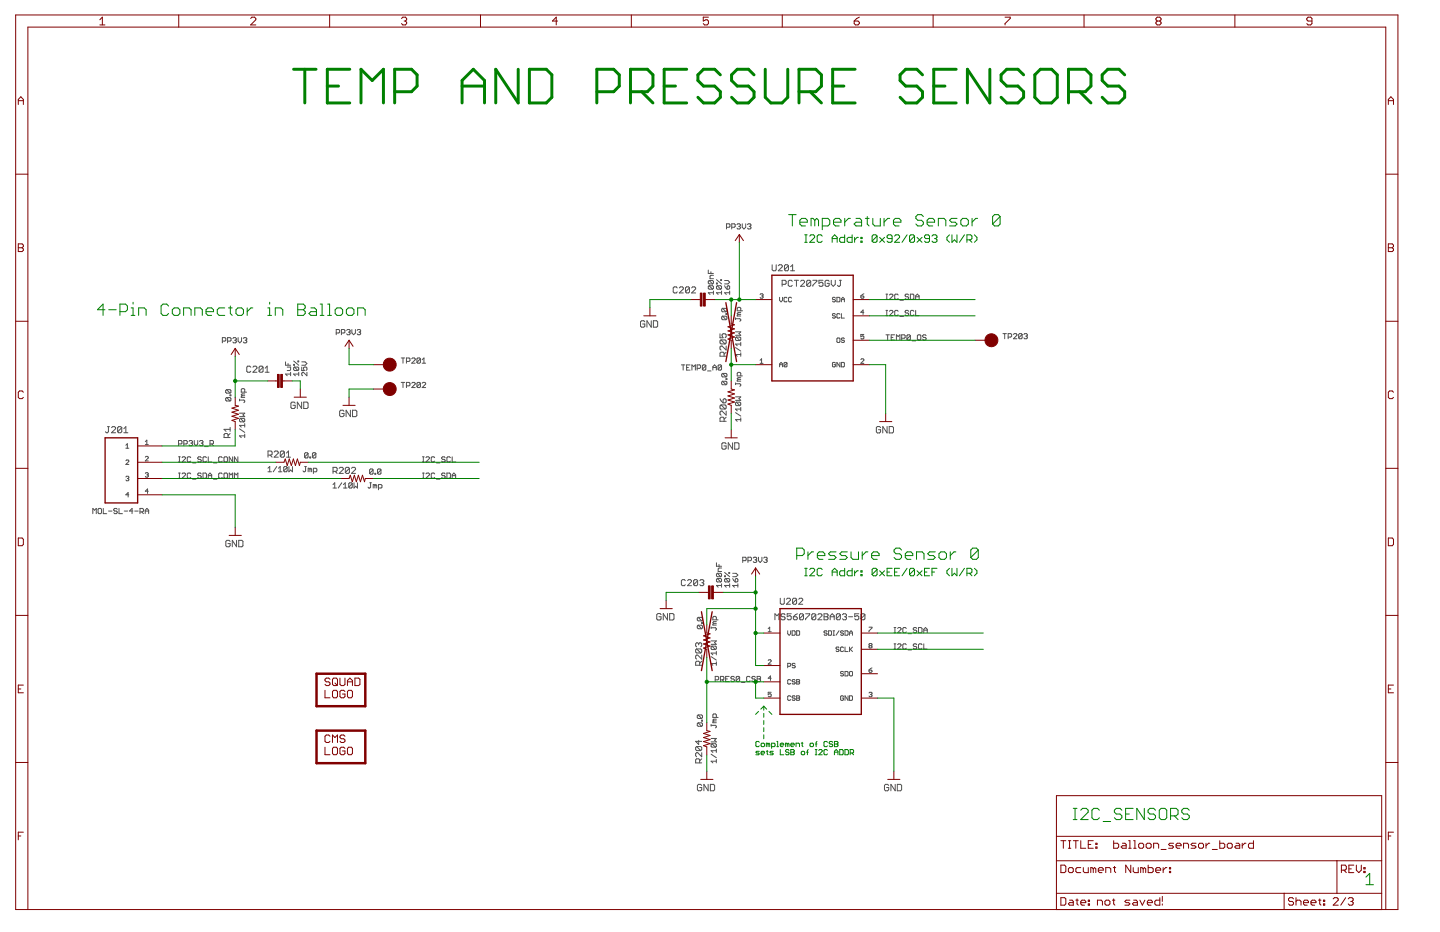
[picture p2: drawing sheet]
<svg xmlns="http://www.w3.org/2000/svg" width="432mm" height="279mm" viewBox="0 0 432 279" stroke-linecap="round" stroke-linejoin="round" font-family="sans-serif">
<g fill="none" stroke="#505050" stroke-width=".3">
<path d="M217.8 68.1h.8l.3-.2v-.5l-.3-.3h-.8v1.5M219.4 68.1h.8l.3-.2v-.5l-.3-.3h-.8v1.5M221 67.4l.3-.3h.5l.2 .3-.2 .5M221.5 67.9h.3M221.8 67.9l.2 .2-.2 .5h-.5l-.3-.2M222.6 67.1v1l.5 .5 .5-.5v-1M224.1 67.4l.3-.3h.5l.3 .3-.3 .5M224.6 67.9h.3M224.9 67.9l.3 .2-.3 .5h-.5l-.3-.2M231.5 79.4v1.5l.4 .3h.6l.2-.3v-1.5M233.4 79.7l.3-.3h.6l.3 .3v.3l-1.2 1.2h1.2M236.4 79.7v1.2l-.3 .3h-.6l-.3-.3"/>
<path d="M236.4 79.7l-.3-.3h-.6l-.3 .3v1.2M236.4 79.7l-1.2 1.2M237.1 80l.6-.6v1.8M100.8 99.8h.8l.3-.2v-.6l-.3-.2h-.8v1.6M102.4 99.8h.8l.2-.2v-.6l-.2-.2h-.8v1.6M103.9 99l.3-.2h.5l.3 .2-.3 .6M104.5 99.6h.2M104.7 99.6l.3 .2-.3 .6h-.5l-.3-.3M105.5 98.8v1l.5 .6 .6-.6v-1M107.1 99l.3-.2h.5l.2 .2-.2 .6M107.6 99.6h.3M107.9 99.6l.2 .2-.2 .6h-.5l-.3-.3"/>
<path d="M193.4 96.5l-.4-.3h-.6l-.3 .3v1.3l.3 .3h.6l.4-.3v-.7h-.7M195.3 96.2v1.9l-1.3-1.9v1.9M195.9 96.2h1l.3 .3v1.3l-.3 .3h-1zM203.1 86.3l-.3-.3h-.6l-.3 .3v1.2l.3 .3h.6l.3-.3M203.7 86.3l.3-.3h.6l.3 .3v.3l-1.2 1.2h1.2M206.8 86.3v1.2l-.3 .3h-.6l-.4-.3M206.8 86.3l-.3-.3h-.6l-.4 .3v1.2M206.8 86.3l-1.3 1.2M207.4 86.3l.3-.3h.6l.3 .3v.3l-1.2 1.2h1.2M212.4 81v1h1.5M212.7 84.1l-.3 .2v.6l.3 .2h1M212.7 85.7l-.3 .2v.5l.3 .3h1"/>
<path d="M212.7 84.1h1l.2 .2v.6l-.2 .2M212.7 85.7h1l.2 .2v.5l-.2 .3M212.7 85.7l1 1M212.7 84.1l1 1M213.2 81.5v.5M213.9 87.8h-1.5l.5 .5M213.9 87.2v1.1M213.9 82.5h-.7l-.3 .3v.7h1M214.8 84.9h.3v.2h-.3zM214.8 83.8l1.6 1.3M215.1 85.7h1l.3 .2v.5l-.3 .3M215.1 85.7l-.3 .2v.5l.3 .3h1"/>
<path d="M215.1 85.7l1 1M216.1 83.8h.3v.3h-.3zM216.4 87.2v1.1M216.4 87.8h-1.6l.5 .5M216.7 92.4l-.3 .3v.5l.3 .3h1M216.7 94.8l-.3 .3v.5l.3 .2h1M216.7 92.4h1l.3 .3v.5l-.3 .3M216.7 94.8h1l.3 .3v.5l-.3 .2M216.7 94.8l1 1M216.7 92.4l1 1.1M217.3 84.1h1l.5 .5-.5 .5h-1M217.3 85.7l.7 1"/>
<path d="M217.7 94h.3v.3h-.3zM218 85.9l.3-.2 .5 .2v.5l-.3 .3h-.5zM218.8 87.8h-1.5l.5 .5M218.8 87.2v1.1M220.6 95.5h1.2l.3 .3-.3 .5M220.6 95.3v.5M220.6 99.5h1.5l-.5 .5 .5 .5h-1.5M221.3 94.2l-.2 .5h1M221.3 94.2h.8M222.1 93.2v-.8l-.3-.3h-.5l-.2 .3v.8h1.5M222.1 93.7h-.8l-.2 .3 .2 .2M227.9 88.3l.7-.2 .2 .2-.2 .4"/>
<path d="M228.4 88.7h.2M228.6 88.7l.2 .3-.2 .4-.7-.2M233.8 89.1v.9l.4 .5 .5-.5v-.9M234.5 85.2h.9l.3-.3v-.6l-.3-.3h-.9v1.8M236 89.4l-.2-.3-.7 .3v.9l.2 .2 .7-.2M237.1 81.2h1.2M237.3 89.4l-.2-.3h-.4l-.2 .3v.9l.2 .2h.4l.2-.2M237.6 84.3l-.3-.3h-.6l-.3 .3v1.2l.3 .3h.6l.3-.3M238.2 84h1.2M238.8 84v1.8M240.1 84.3l.3-.3h.6l.3 .3v.3l-1.2 1.2h1.2M243.1 84.3v1.2l-.3 .3h-.6l-.3-.3"/>
<path d="M243.1 84.3l-.3-.3h-.6l-.3 .3v1.2M243.1 84.3l-1.2 1.2M243.7 84h1.2v.3l-1.2 1.2v.3M246.8 84h-1.2v.9l.9-.3 .3 .3v.6l-.3 .3h-.6l-.3-.3M248.6 84.3l-.3-.3h-.6l-.3 .3v1.2l.3 .3h.6l.3-.3v-.6h-.6M249.3 84v1.2l.6 .6 .6-.6v-1.2M250.5 94.2l-.2-.2-.7 .2 .2 .5 .7 .2-.2 .5-.7-.3M250.5 89.4l-.7-.3-.2 .5 .7 .2 .2 .5-.2 .2-.7-.2M251 89.1h.6l.3 .3v.9l-.3 .2h-.6zM251.7 84h.6M251.9 94.2l-.3-.2-.6 .2v.9l.2 .3 .7-.3M252 84v1.5l-.3 .3-.6-.3"/>
<path d="M252.3 94v1.4h.9M252.3 90.5v-.9l.5-.5 .4 .5v.9M252.3 89.8h.9M258.1 88.7h.7l.2 .5-.6 .2-.3-.2zM259 93.6h-.9l.7-.7v1.4M259 88.1l-.9 .6M265.7 94.6h.5M265.7 93h.5M265.7 89.7h.5M265.7 88.2h.5M265.9 88.2v1.5M265.9 93v1.6"/>
<path d="M266.7 93.3l.3-.3h.5l.3 .3v.3l-1.1 1h1.1M266.7 88.4l.3-.2h.5l.3 .2v.3l-1.1 1h1.1M269.3 93.3l-.3-.3h-.5l-.2 .3v1.1l.2 .2h.5l.3-.2M269.3 88.4l-.3-.2h-.5l-.2 .2v1.1l.2 .2h.5l.3-.2M269.9 94.9h1M269.9 90h1M272.5 93.3l-.3-.3h-.5l-.3 .6 .3 .2h.5l.3 .6-.3 .2h-.5l-.3-.2M272.5 88.4l-.3-.2h-.5l-.3 .2 .3 .6h.5l.3 .2-.3 .5h-.5l-.3-.2M273 88.2h.8l.2 .2v1.1l-.2 .2h-.8zM274 93.3l-.2-.3h-.5l-.3 .3v1.1l.3 .2h.5l.2-.2M274.6 93v1.6h1M274.6 89.7v-1l.5-.5 .5 .5v1"/>
<path d="M274.6 89h1M66.7 102.3h.8l.2-.3v-.5l-.2-.3h-.8v1.6M67.9 116.8h1.1l.2 .3v.5l-.2 .3M67.9 116.8l-.2 .3v.5l.2 .3h1.1M67.9 119.2l-.2 .2v.6l.2 .2h1.1M67.9 119.2h1.1l.2 .2v.6l-.2 .2M67.9 119.2l1.1 1M67.9 116.8l1.1 1.1M68.2 102.3h.8l.3-.3v-.5l-.3-.3h-.8v1.6M69 118.4h.2v.2h-.2zM69.8 101.5l.3-.3h.5l.3 .3-.3 .5M70.3 102h.3"/>
<path d="M70.6 102l.3 .3-.3 .5h-.5l-.3-.3M71.4 101.2v1.1l.5 .5 .5-.5v-1.1M71.8 119.9h1.3l.3 .3-.3 .5M71.8 119.7v.5M72.6 118.6l-.3 .5h1.1M72.6 118.6h.8M73 101.5l.2-.3h.5l.3 .3-.3 .5M73.4 117.6v-.8l-.3-.3h-.5l-.3 .3v.8h1.6M73.4 118.1h-.8l-.3 .2 .3 .3M73.5 102h.2M73.7 102l.3 .3-.3 .5h-.5l-.2-.3M75.2 110.1l-.3-.3h-.6l-.3 .3v1.2l.3 .3h.6l.3-.3"/>
<path d="M75.8 110.1l.3-.3h.6l.3 .3v.3l-1.2 1.2h1.2M78.9 110.1v1.2l-.3 .3h-.6l-.3-.3M78.9 110.1l-.3-.3h-.6l-.3 .3v1.2M78.9 110.1l-1.2 1.2M79.5 111.6h1.2M79.5 110.4l.6-.6v1.8M85.6 108.5v1h1.5M86.1 110h1v.8l-.2 .3h-.8M86.4 109v.5M87.1 112.1h-1.5l.5 .5M87.1 111.6v1M88.1 109.2h.2v.3h-.2z"/>
<path d="M88.1 108.2l1.5 1.3M88.3 110l-.2 .3v.5l.2 .3h1M88.3 110h1l.3 .3v.5l-.3 .3M88.3 110l1 1.1M89.3 108.2h.3v.3h-.3zM89.6 112.1h-1.5l.5 .5M89.6 111.6v1M90.5 110v1.1h.7l-.2-.5 .2-.6h.6l.2 .3v.5l-.2 .3M90.5 108.5h1l.5 .5-.5 .5h-1M92 111.6v1l-1-1-.5 .3v.5l.2 .2M120.3 114.6h1M120.3 107.3h1"/>
<path d="M120.8 107.3v1.6M120.8 114.6v1.6M121.9 115.7h.8l.2-.3v-.5l-.2-.3h-.8v1.6M121.9 108.4h.8l.2-.3v-.5l-.2-.3h-.8v1.6M123.5 114.9l.2-.3h.5l.3 .3v.2l-1 1.1h1M123.5 107.6l.2-.3h.5l.3 .3v.2l-1 1.1h1M126.1 107.6l-.3-.3h-.5l-.3 .3v1M126.1 114.9v1l-.3 .3h-.5l-.3-.3M126.1 114.9l-.3-.3h-.5l-.3 .3v1M126.1 107.6v1l-.3 .3h-.5l-.3-.3M126.1 114.9l-1.1 1M126.1 107.6l-1.1 1"/>
<path d="M126.6 114.9l.3-.3h.5l.2 .3v.2l-1 1.1h1M126.6 108.9h1M126.6 107.8l.5-.5v1.6M204.3 109.4h1.1M204.9 109.4v1.6M205.9 110.2h.5M206.9 109.4h-1v1.6h1M207.5 111v-1.6l.5 .5 .5-.5v1.6M209 110.4h.8l.3-.2v-.6l-.3-.2h-.8v1.6M211.6 109.6l-.2-.2h-.5l-.3 .2v1.1M211.6 109.6v1.1l-.2 .3h-.5l-.3-.3M211.6 109.6l-1 1.1"/>
<path d="M212.2 111.2h1M213.8 111v-1.1l.5-.5 .5 .5v1.1M213.8 110.2h1M215.9 100.1v1.2h.9l-.3-.6 .3-.6h.6l.3 .3v.6l-.3 .3M215.9 119.5l.9 1.3M216.2 101.9h1.2l.3 .3v.6l-.3 .3M216.2 101.9l-.3 .3v.6l.3 .3h1.2M216.2 101.9l1.2 1.2M216.4 109.6v1.1l-.3 .3h-.5l-.3-.3M216.4 109.6l-.3-.2h-.5l-.3 .2v1.1M216.4 109.6l-1.1 1.1M216.7 114.3l-.3 .3v.5l.3 .2h1"/>
<path d="M216.7 112l-.3 .2v.5l.3 .3h1M216.7 114.3h1l.3 .3v.5l-.3 .2M216.7 112h1l.3 .2v.5l-.3 .3M216.7 114.3l1 1M216.7 112l1 1M217.1 119.5l.6 .4v.6l-.3 .3h-.6v-.9zM217.1 106.8v-.9l-.3-.3h-.6l-.3 .3v.9h1.8M217.7 113.5h.3v.3h-.3zM217.7 103.7v1.2l-1.2-1.2-.6 .3v.6l.3 .3M217.7 105.6l-.6 .6M220.6 115h1.2l.3 .3-.3 .5M220.6 114.8v.5"/>
<path d="M220.6 119h1.5l-.5 .5 .5 .5h-1.5M220.6 104.2l1.5 1M220.8 101h1l.3 .3v.5l-.3 .3M220.8 101l-.2 .3v.5l.2 .3h1M220.8 101l1 1.1M221.3 113.7l-.2 .6h1M221.3 113.7h.8M222.1 102.6v1.1M222.1 105.8v1M222.1 112.7v-.8l-.3-.3h-.5l-.2 .3v.8h1.5M222.1 113.2h-.8l-.2 .3 .2 .2M222.1 106.3h-1.5l.5 .5"/>
<path d="M222.1 103.1h-1.5l.5 .6M227.9 108l.5-.4v1.3M227.9 108.9h.9M233.8 110v-.9l.4-.5 .5 .5v.9M233.8 109.3h.9M236 108.9l-.2-.3-.7 .3v.9M236 108.9v.9l-.2 .2-.7-.2M236 108.9l-.9 .9M250.5 108.9l-.2-.3-.7 .3v.9l.2 .2 .7-.2v-.5h-.4M251.2 101.3l.7 .3v.8l-.3 .3-.6-.3v-.8zM251.9 108.6v1.4l-.9-1.4v1.4M252.3 108.6h.7l.2 .3v.9l-.2 .2h-.7z"/>
<path d="M253.2 101.6l-.2-.3h-.5l-.2 .5 .2 .2h.5l.2 .4-.2 .3h-.5l-.2-.3M258.1 107.8l.3-.2 .6 .2-.9 1.1h.9M259 100.3h-.9v.6l.5-.2 .4 .2-.2 .7-.7-.2M265.7 100.4h1M266.2 100.4v1.5M267.2 101.2h.6M268.3 100.4h-1.1v1.5h1.1M268.8 101.9v-1.5l.5 .5 .6-.5v1.5M270.4 101.4h.7l.3-.2v-.6l-.3-.2h-.7v1.5M273 100.6l-.3-.2h-.5l-.3 .2v1.1M273 100.6v1.1l-.3 .2h-.5l-.3-.2M273 100.6l-1.1 1.1"/>
<path d="M273.5 102.2h1.1M275.1 100.6l.3-.2h.5l.2 .2v1.1l-.2 .2h-.5l-.3-.2zM277.7 100.6l-.3-.2h-.5l-.2 .2 .2 .6h.5l.3 .2-.3 .5h-.5l-.2-.2M300.7 100h1.1M301.3 100v1.6M302.3 101h.8l.3-.2v-.5l-.3-.3h-.8v1.6M303.9 100.3l.2-.3h.6l.2 .3v.2l-1 1.1h1M306.5 100.3l-.3-.3h-.5l-.2 .3v1M306.5 100.3v1l-.3 .3h-.5l-.2-.3M306.5 100.3l-1 1M307 100.3l.3-.3h.5l.3 .3-.3 .5M307.6 100.8h.2"/>
<path d="M307.8 100.8l.3 .2-.3 .6h-.5l-.3-.3M32.2 127.9h.6M32.5 127.9v1.5l-.3 .3-.6-.3M33.4 128.2l.4-.3h.6l.3 .3v.3l-1.3 1.2h1.3M36.5 128.2l-.3-.3h-.6l-.3 .3v1.2M36.5 128.2v1.2l-.3 .3h-.6l-.3-.3M36.5 128.2l-1.2 1.2M37.1 129.7h1.3M37.1 128.5l.6-.6v1.8M37.7 138.1l.3-.2 .6 .2-.9 1.1h.9M37.7 133.5l.5-.5v1.4M37.7 134.4h.9"/>
<path d="M43.6 137.1l.2-.3 .7 .3-.9 1.1h.9M43.6 132.4l.4-.4v1.3M43.6 133.3h.9M53.5 133.1h.8l.3-.3v-.5l-.3-.2h-.8v1.5M53.5 138.5h.6M53.5 136.9h.6M53.8 136.9v1.6M54.6 137.2l.2-.3h.6l.2 .3v.3l-1 1h1M55.1 133.1h.8l.3-.3v-.5l-.3-.2h-.8v1.5M56.7 132.3l.2-.2h.6l.2 .2-.2 .5M57.2 137.2l-.3-.3h-.5l-.2 .3v1l.2 .3h.5l.3-.3M57.2 132.8h.3"/>
<path d="M57.5 132.8l.2 .3-.2 .5h-.6l-.2-.2M57.7 138.8h1.1M58.3 132.1v1l.5 .5 .5-.5v-1M59.8 132.3l.3-.2h.5l.3 .2-.3 .5M60.3 137.2l-.2-.3h-.5l-.3 .3 .3 .5h.5l.2 .5-.2 .3h-.5l-.3-.3M60.3 132.8h.3M60.6 132.8l.3 .3-.3 .5h-.5l-.3-.2M61.4 133.9h1M61.9 137.2l-.2-.3h-.6l-.2 .3v1l.2 .3h.6l.2-.3M62.4 136.9v1.6h1.1M63 133.1h.8l.2-.3v-.5l-.2-.2h-.8v1.5M63.5 133.1l.5 .5"/>
<path d="M64 138.8h1M66.6 137.2l-.2-.3h-.6l-.2 .3v1l.2 .3h.6l.2-.3M67.4 136.9h.5l.3 .3v1l-.3 .3h-.5l-.2-.3v-1zM68.4 131.2v-.9l-.3-.3h-.6l-.3 .3v.9h1.8M69 128.1v1.2M69 130l-.6 .6M69 128.7h-1.8l.6 .6M69.8 136.9v1.6l-1.1-1.6v1.6M71.3 136.9v1.6l-1-1.6v1.6M71.8 123.9h1.6l-.5 .5 .5 .5h-1.6M71.8 128.6l1.6 1M72.1 125.4h1l.3 .3v.5l-.3 .3"/>
<path d="M72.1 125.4l-.3 .3v.5l.3 .3h1M72.1 125.4l1 1.1M73.4 127v1M73.4 130.2v1M73.4 130.7h-1.6l.5 .5M73.4 127.5h-1.6l.5 .5M80.4 136.4h.9l.3-.3v-.6l-.3-.3h-.9v1.9M81 136.4l.6 .7M82.2 135.5l.3-.3h.6l.3 .3v.3l-1.2 1.3h1.2M83 139.9l-1.1 1.5M85.3 135.5v1.2l-.3 .4h-.7l-.2-.4M85.3 135.5l-.3-.3h-.7l-.2 .3v1.2"/>
<path d="M85.3 135.5l-1.2 1.2M85.9 137.1h1.2M85.9 135.8l.6-.6v1.9M86.6 139.9v1.5l.6-.5 .5 .5v-1.5M88.5 120.9l-.3-.4h-.7l-.3 .4v1.3l.3 .3h.7l.3-.3v-.7h-.6M90.4 120.5v2l-1.2-2v2M91.1 120.5h1l.3 .4v1.3l-.3 .3h-1zM91.4 139.9h.5M91.6 139.9v1.3l-.2 .2-.6-.2M92.4 136l-.3-.3h-.5l-.3 .3v1M92.4 136v1l-.3 .3h-.5l-.3-.3M92.4 136l-1.1 1"/>
<path d="M92.9 137h.3v.3h-.3zM94.7 136l-.2-.3h-.6l-.2 .3v1M94.7 136v1l-.2 .3h-.6l-.2-.3M94.7 136l-1 1M103.1 123.3l-.3-.3h-.6l-.3 .3v1.3l.3 .3h.6l.3-.3v-.6h-.6M105.1 123v1.9l-1.3-1.9v1.9M105.7 123h1l.3 .3v1.3l-.3 .3h-1zM126.7 138.5h.5M126.7 136.9h.5M126.9 136.9v1.6M127.7 137.2l.3-.3h.5l.3 .3v.3l-1.1 1h1.1M130.3 137.2l-.2-.3h-.5l-.3 .3v1l.3 .3h.5l.2-.3"/>
<path d="M130.9 138.8h1M133.5 137.2l-.3-.3h-.5l-.3 .3 .3 .5h.5l.3 .3-.3 .5h-.5l-.3-.3M135.1 137.2l-.3-.3h-.5l-.3 .3v1l.3 .3h.5l.3-.3M135.6 136.9v1.6h1M216.2 121.4l-.3 .3v.6l.3 .3h1.2M216.2 121.4h1.2l.3 .3v.6l-.3 .3M216.2 121.4l1.2 1.2M217.1 126.3v-.9l-.3-.3h-.6l-.3 .3v.9h1.8M217.7 133.1l-.3-.4h-.6l-.3 .4v1.2l.3 .4h.6l.3-.4v-.6h-.6M217.7 123.2v1.3l-1.2-1.3h-.3l-.3 .3v.6l.3 .4M217.7 125.1l-.6 .6M219.7 132.7v2l-1.3-2v2"/>
<path d="M220.3 132.7h1l.3 .4v1.2l-.3 .4h-1zM220.6 123.7l1.5 1M220.8 120.6h1l.3 .2v.5l-.3 .3M220.8 120.6l-.2 .2v.5l.2 .3h1M220.8 120.6l1 1M222.1 122.1v1.1M222.1 125.3v1M222.1 125.8h-1.5l.5 .5M222.1 122.6h-1.5l.5 .6M264.1 128.2l-.4-.3h-.6l-.3 .3v1.3l.3 .3h.6l.4-.3v-.7h-.7M266 127.9v1.9l-1.3-1.9v1.9M266.6 127.9h1l.3 .3v1.3l-.3 .3h-1z"/>
<path d="M27.8 154v-1.6l.5 .6 .6-.6v1.6M29.4 152.7l.3-.3h.5l.2 .3v1l-.2 .3h-.5l-.3-.3zM31 152.4v1.6h1M32.5 153.2h1.1M35.2 152.7l-.3-.3h-.5l-.3 .3 .3 .5h.5l.3 .3-.3 .5h-.5l-.3-.3M35.7 152.4v1.6h1M37.3 153.2h1M37.7 143l.7-.2 .2 .2-.2 .4M38.2 143.4h.2M38.4 143.4l.2 .3-.2 .4-.7-.2M38.6 148.3h-.9l.7-.6v1.3M39.9 153.2h-1.1l.8-.8v1.6"/>
<path d="M40.4 153.2h1M42 153.5h.8l.2-.3v-.5l-.2-.3h-.8v1.6M42.5 153.5l.5 .5M43.5 153.2h1.1M43.5 154v-1l.6-.6 .5 .6v1M43.6 141.9l.6-.2 .3 .2-.3 .5M44 142.4h.2M44.2 142.4l.3 .2-.3 .4-.6-.2M44.5 147.3h-.9l.6-.7v1.3M53.5 143.4h.6M53.5 141.8h.6M53.8 141.8v1.6"/>
<path d="M54.6 142.1l.2-.3h.6l.2 .3v.2l-1 1.1h1M57.2 142.1l-.3-.3h-.5l-.2 .3v1l.2 .3h.5l.3-.3M57.7 143.6h1.1M60.3 142.1l-.2-.3h-.5l-.3 .3 .3 .5h.5l.2 .3-.2 .5h-.5l-.3-.3M60.9 141.8h.8l.2 .3v1l-.2 .3h-.8zM62.4 143.4v-1.1l.6-.5 .5 .5v1.1M62.4 142.6h1.1M64 143.6h1M66.6 142.1l-.2-.3h-.6l-.2 .3v1l.2 .3h.6l.2-.3M67.2 142.1l.2-.3h.5l.3 .3v1l-.3 .3h-.5l-.2-.3zM68.7 143.4v-1.6l.6 .5 .5-.5v1.6M70.3 143.4v-1.6l.5 .5 .5-.5v1.6"/>
<path d="M80.3 141.4h1.1M80.3 140.4l.6-.5v1.5M83.5 141.4h1M83.5 140.4l.5-.5v1.5M86.1 140.1v1.1l-.2 .2h-.6l-.2-.2M86.1 140.1l-.2-.2h-.6l-.2 .2v1.1M86.1 140.1l-1 1.1M92.9 140.7l-.5-.3v1M92.9 140.7v.7M92.9 140.7l.3-.3 .3 .3v.7M94 141.4h.8l.2-.2v-.5l-.2-.3h-.8v1.5M99.9 146.3h1"/>
<path d="M99.9 145.3l.5-.6v1.6M99.9 141.3h.9l.3-.3v-.6l-.3-.3h-.9v1.8M100.5 141.3l.6 .6M101.7 140.4l.3-.3h.6l.3 .3v.3l-1.2 1.2h1.2M102.5 144.7l-1.1 1.6M103 146.3h1.1M103 145.3l.5-.6v1.6M104.8 140.4v1.2l-.3 .3h-.6l-.4-.3M104.8 140.4l-.3-.3h-.6l-.4 .3v1.2M104.8 140.4l-1.3 1.2M105.4 140.4l.3-.3h.6l.3 .3v.3l-1.2 1.2h1.2M105.6 145v1l-.2 .3h-.6l-.2-.3"/>
<path d="M105.6 145l-.2-.3h-.6l-.2 .3v1M105.6 145l-1 1M106.2 144.7v1.6l.5-.5 .5 .5v-1.6M110.9 144.7h.5M111.1 144.7v1.3l-.2 .3-.6-.3M111.9 140.9l-.3-.3h-.5l-.3 .3v1M111.9 140.9v1l-.3 .3h-.5l-.3-.3M111.9 140.9l-1.1 1M112.4 141.9h.3v.3h-.3zM112.4 145.5l-.5-.2v1M112.4 145.5v.8M112.4 145.5l.3-.2 .3 .2v.8"/>
<path d="M113.5 146.3h.8l.2-.3v-.5l-.2-.2h-.8v1.5M114.2 140.9l-.2-.3h-.5l-.3 .3v1M114.2 140.9v1l-.2 .3h-.5l-.3-.3M114.2 140.9l-1 1M126.7 143.4h.5M126.7 141.8h.5M126.9 141.8v1.6M127.7 142.1l.3-.3h.5l.3 .3v.2l-1.1 1.1h1.1M130.3 142.1l-.2-.3h-.5l-.3 .3v1l.3 .3h.5l.2-.3M130.9 143.6h1M133.5 142.1l-.3-.3h-.5l-.3 .3 .3 .5h.5l.3 .3-.3 .5h-.5l-.3-.3M134 141.8h.8l.3 .3v1l-.3 .3h-.8z"/>
<path d="M135.6 142.6h1M135.6 143.4v-1.1l.5-.5 .5 .5v1.1M69 162.3l-.3-.3h-.6l-.4 .3v1.3l.4 .3h.6l.3-.3v-.6h-.6M70.9 162v1.9l-1.2-1.9v1.9M71.6 162h.9l.4 .3v1.3l-.4 .3h-.9zM205.5 174.1l-.3-.3h-.6l-.3 .3v1.2l.3 .3h.6l.3-.3M206.2 174.1l.3-.3h.6l.2 .3v.3l-1.1 1.2h1.1M209.2 174.1v1.2l-.3 .3h-.6l-.3-.3M209.2 174.1l-.3-.3h-.6l-.3 .3v1.2M209.2 174.1l-1.2 1.2M209.8 174.1l.3-.3h.6l.3 .3-.3 .6M210.4 174.7h.3"/>
<path d="M210.7 174.7l.3 .3-.3 .6h-.6l-.3-.3M214.8 168.7v1.1h1.6M215.1 171.9h1l.3 .2v.5l-.3 .3M215.1 173.4h1l.3 .3v.5l-.3 .3M215.1 173.4l-.3 .3v.5l.3 .3h1M215.1 171.9l-.3 .2v.5l.3 .3h1M215.1 173.4l1 1.1M215.1 171.9l1 1M215.6 169.2v.6M216.4 175.5h-1.6l.5 .5M216.4 175v1M216.4 170.3h-.8l-.3 .3v.7h1.1"/>
<path d="M217.3 172.6h.2v.3h-.2zM217.3 171.6l1.5 1.3M217.5 173.4l-.2 .3v.5l.2 .3h1M217.5 173.4h1l.3 .3v.5l-.3 .3M217.5 173.4l1 1.1M218.5 171.6h.3v.3h-.3zM218.8 175.5h-1.5l.5 .5M218.8 175v1M219.7 171.9h1l.6 .5-.6 .5h-1M219.7 173.4l.8 1.1M220.5 173.7l.5-.3 .3 .3v.5l-.3 .3h-.5zM221.3 175.5h-1.6l.5 .5"/>
<path d="M221.3 175v1M222.7 168.1h.8l.3-.3v-.5l-.3-.3h-.8v1.6M224.3 168.1h.8l.2-.3v-.5l-.2-.3h-.8v1.6M225.9 167.3l.2-.3h.6l.2 .3-.2 .5M226.4 167.8h.3M226.7 167.8l.2 .3-.2 .5h-.6l-.2-.2M227.4 167v1.1l.5 .5 .6-.5v-1.1M229 167.3l.3-.3h.5l.2 .3-.2 .5M229.5 167.8h.3M229.8 167.8l.2 .3-.2 .5h-.5l-.3-.2M234 179.3v1.5l.3 .3h.6l.3-.3v-1.5M235.8 179.6l.3-.3h.6l.3 .3v.3l-1.2 1.2h1.2"/>
<path d="M238.9 179.6l-1.2 1.2M238.9 179.6v1.2l-.3 .3h-.6l-.3-.3M238.9 179.6l-.3-.3h-.6l-.3 .3v1.2M239.5 179.6l.3-.3h.6l.3 .3v.3l-1.2 1.2h1.2M198.2 184.3l-.3-.4h-.6l-.4 .4v1.2l.4 .4h.6l.3-.4v-.6h-.6M200.2 183.9v2l-1.3-2v2M200.8 183.9h1l.3 .4v1.2l-.3 .4h-1zM208.9 194.5h1.2l.3 .3v.7l-.3 .2M208.9 194.5l-.3 .3v.7l.3 .2h1.2M208.9 194.5l1.2 1.2M209.4 185.1l-.3 .2v.6l.3 .2h1M209.4 187.4l-.3 .3v.5l.3 .3h1"/>
<path d="M209.4 185.1h1l.3 .2v.6l-.3 .2M209.4 187.4h1l.3 .3v.5l-.3 .3M209.4 187.4l1 1.1M209.4 185.1l1 1M209.5 193l.3-.3 .6 .3v.6l-.3 .3M209.5 193l-.3-.3-.6 .3v.6l.3 .3M209.5 193v.3M209.8 199.4v-.9l-.3-.3h-.6l-.3 .3v.9h1.8M210.4 186.6h.3v.3h-.3zM210.4 196.4v1.2l-1.2-1.2h-.3l-.3 .3v.6l.3 .3M210.4 198.2l-.6 .6M213.2 188.2h1.3l.3 .2-.3 .6"/>
<path d="M213.2 187.9v.5M213.2 196.8l1.6 1.1M213.2 192.1h1.6l-.5 .5 .5 .6h-1.6M213.5 193.7h1l.3 .3v.5l-.3 .2M213.5 193.7l-.3 .3v.5l.3 .2h1M213.5 193.7l1 1M214 186.9l-.2 .5h1M214 186.9h.8M214.8 185.8v-.8l-.3-.2h-.5l-.2 .2v.8h1.5M214.8 195.3v1M214.8 198.4v1.1M214.8 186.4h-.8l-.2 .2 .2 .3"/>
<path d="M214.8 198.9h-1.6l.6 .6M214.8 195.8h-1.6l.6 .5M230.4 188.5l.4-.5v1.4M230.4 189.4h.8M230.4 198l.2-.2 .6 .2-.8 1.1h.8M232.4 185.8v-1.8l.6 .6 .6-.6v1.8M235.4 184.3l-.3-.3h-.6l-.3 .6 .3 .3h.6l.3 .6-.3 .3h-.6l-.3-.3M236.2 189.1v.9l.4 .4 .5-.4v-.9M236.2 199.7h.7l.2-.6-.2-.2h-.7v1.3M237.3 184h-1.2v.9l.9-.3 .3 .3v.6l-.3 .3h-.7l-.2-.3M237.5 189.1h.7l.2 .2v.9l-.2 .2h-.7zM237.9 184.9h.9l.3 .6-.3 .3h-.6l-.3-.3z"/>
<path d="M238.4 199.1l-.2-.2-.7 .2 .3 .4 .6 .2-.2 .5-.7-.2M238.9 189.1h.7l.2 .2v.9l-.2 .2h-.7zM239.1 184l-1.2 .9M240.9 184.3l-.3-.3h-.6l-.3 .3v1.2M240.9 184.3v1.2l-.3 .3h-.6l-.3-.3M240.9 184.3l-1.2 1.2M241.6 184h1.2v.3l-1.2 1.2v.3M244.6 184.3l-.3-.3h-.6l-.3 .3v1.2M244.6 184.3v1.2l-.3 .3h-.6l-.3-.3M244.6 184.3l-1.2 1.2M245.3 184.3l.3-.3h.6l.3 .3v.3l-1.2 1.2h1.2M247.1 184h.9l.3 .3-.3 .6 .3 .6-.3 .3h-.9z"/>
<path d="M247.1 184.9h.9M248 189.3l-.7-.2-.2 .4 .7 .3 .2 .4-.2 .2-.7-.2M248.5 189.1h.6l.2 .2v.9l-.2 .2h-.6zM248.9 184.9h1.2M248.9 185.8v-1.2l.6-.6 .6 .6v1.2M249.8 190.4h.5M249.8 189.1h.5M250 189.1v1.3M251.6 189.1l-.9 1.3M251.6 194.2l-.2-.2-.7 .2 .2 .4 .7 .3-.2 .4-.7-.2M252 184.3l-.3-.3h-.6l-.3 .3v1.2M252 184.3v1.2l-.3 .3h-.6l-.3-.3"/>
<path d="M252 184.3l-1.2 1.2M252.6 184.3l.3-.3h.6l.3 .3-.3 .6M252.9 189.3l-.6-.2-.2 .4 .6 .3 .2 .4-.2 .2-.6-.2M252.9 194.2l-.2-.2-.6 .2v.9l.2 .2 .6-.2M253.2 184.9h.3M253.4 189.1h.7l.2 .2v.9l-.2 .2h-.7zM253.4 194v1.3h.9M253.5 184.9l.3 .3-.3 .6h-.6l-.3-.3M254.5 184.9h1.2M254.7 190.4v-.9l.5-.4 .4 .4v.9M254.7 194v1.3M254.7 189.8h.9"/>
<path d="M255 194.6l.6 .7M255.6 194l-.9 .9M257.5 184h-1.2v.9l.6-.3 .6 .3v.6l-.3 .3h-.6l-.3-.3M259.4 184.3l-.4-.3h-.6l-.3 .3v1.2M259.4 184.3v1.2l-.4 .3h-.6l-.3-.3M259.4 184.3l-1.3 1.2M260.6 188h.9l-.9 1.4M260.8 193.6l-.2-.2 .2-.5 .7 .2-.3 .5M260.8 193.6l-.2 .2 .2 .4 .7-.2-.3-.4M260.8 193.6h.4M268.1 188.1h.5M268.1 194.6h.5"/>
<path d="M268.1 193h.5M268.1 189.7h.5M268.4 188.1v1.6M268.4 193v1.6M269.2 188.4l.2-.3h.5l.3 .3v.3l-1 1h1M269.2 193.3l.2-.3h.5l.3 .3v.2l-1 1.1h1M271.8 188.4l-.3-.3h-.5l-.3 .3v1l.3 .3h.5l.3-.3M271.8 193.3l-.3-.3h-.5l-.3 .3v1l.3 .3h.5l.3-.3M272.3 194.8h1M272.3 190h1M274.9 188.4l-.3-.3h-.5l-.2 .6 .2 .2h.5l.3 .5-.3 .3h-.5l-.2-.3M274.9 193.3l-.3-.3h-.5l-.2 .3 .2 .5h.5l.3 .3-.3 .5h-.5l-.2-.3"/>
<path d="M275.4 188.1h.8l.3 .3v1l-.3 .3h-.8zM276.5 193.3l-.3-.3h-.5l-.3 .3v1l.3 .3h.5l.3-.3M277 193v1.6h1M277 189.7v-1l.5-.6 .5 .6v1M277 188.9h1M209.4 216.7l-.3 .3v.5l.3 .2h1M209.4 214.3l-.3 .3v.5l.3 .3h1M209.4 216.7h1l.3 .3v.5l-.3 .2M209.4 214.3h1l.3 .3v.5l-.3 .3M209.4 216.7l1 1M209.4 214.3l1 1.1M210.4 215.9h.3v.3h-.3z"/>
<path d="M213.2 217.4h1.3l.3 .3-.3 .5M213.2 217.2v.5M214 216.1l-.2 .6h1M214 216.1h.8M214.5 203.8h.7l.3-.3v-.5l-.3-.2h-.7v1.5M214.8 215.1v-.8l-.3-.3h-.5l-.2 .3v.8h1.5M214.8 215.6h-.8l-.2 .3 .2 .2M216 203.8h.8l.3-.3v-.5l-.3-.2h-.8v1.5M216.6 203.8l.5 .5M217.6 203.5h.5M218.7 202.8h-1.1v1.5h1.1M220.2 203l-.3-.2h-.5l-.2 .5 .2 .2h.5l.3 .6-.3 .2h-.5l-.2-.2"/>
<path d="M221.8 203l-.3-.2h-.5l-.3 .2v1.1M221.8 203v1.1l-.3 .2h-.5l-.3-.2M221.8 203l-1.1 1.1M222.3 204.6h1.1M224.9 203l-.2-.2h-.5l-.3 .2v1.1l.3 .2h.5l.2-.2M226.5 203l-.3-.2h-.5l-.2 .5 .2 .2h.5l.3 .6-.3 .2h-.5l-.2-.2M227 202.8h.8l.3 .2-.3 .5 .3 .6-.3 .2h-.8zM227 203.5h.8M231.2 207.5h-.8v.7l.4-.2 .4 .2-.2 .7-.6-.2M231.2 203.3h-.8l.6-.7v1.4M237.1 204l-.2-.3-.7 .3v.9l.2 .2 .7-.2M237.1 208.8l-.2-.2-.7 .2v.9l.2 .3 .7-.3"/>
<path d="M238.4 204l-.6-.3-.3 .5 .7 .2 .2 .5-.2 .2-.7-.2M238.4 208.8l-.6-.2-.3 .5 .7 .2 .2 .4-.2 .3-.7-.3M238.9 203.7h.7l.2 .3-.2 .4 .2 .5-.2 .2h-.7zM238.9 208.6h.7l.2 .2-.2 .5 .2 .4-.2 .3h-.7zM238.9 209.3h.7M238.9 204.4h.7M252.9 201.5l-.2-.2-.6 .2 .2 .5 .6 .2-.2 .4-.6-.2M252.9 208.8l-.2-.2-.6 .2v.9l.2 .3 .6-.3v-.4h-.4M253.4 201.3h.7l.2 .2v.9l-.2 .2h-.7zM254.3 208.6v1.4l-.9-1.4v1.4M254.7 208.6h.7l.2 .2v.9l-.2 .3h-.7zM254.7 201.5l.3-.2 .6 .2v.9l-.2 .2-.7-.2z"/>
<path d="M260.6 207.8l.6-.3 .3 .3-.3 .4M260.6 200.9h.6l.3 .4-.7 .3zM261 208.2h.2M261.2 208.2l.3 .2-.3 .5-.6-.2M261.5 200.2l-.9 .7M208.9 223.8h1.2l.3 .3v.6l-.3 .3M208.9 223.8l-.3 .3v.6l.3 .3h1.2M208.9 223.8l1.2 1.2M209.5 222v1.2l-.9-1h1.8M209.8 228.7v-.9l-.3-.3h-.6l-.3 .3v.9h1.8M210.4 225.6v1.3l-1.2-1.3h-.3l-.3 .3v.6l.3 .4M210.4 235.5l-.3-.4h-.6l-.4 .4v1.2l.4 .4h.6l.3-.4v-.6h-.6"/>
<path d="M210.4 227.5l-.6 .6M212.3 235.1v2l-1.2-2v2M213 235.1h1l.3 .4v1.2l-.3 .4h-1zM213.2 226.1l1.6 1M213.2 221.4h1.6l-.5 .5 .5 .5h-1.6M213.5 222.9h1l.3 .3v.5l-.3 .3M213.5 222.9l-.3 .3v.5l.3 .3h1M213.5 222.9l1 1.1M214.8 224.5v1.1M214.8 227.7v1M214.8 228.2h-1.6l.6 .5M214.8 225h-1.6l.6 .6"/>
<path d="M266.5 235.5l-.3-.4h-.7l-.3 .4v1.2l.3 .4h.7l.3-.4v-.6h-.6M268.4 235.1v2l-1.3-2v2M269.1 235.1h.9l.4 .4v1.2l-.4 .4h-.9z"/>
</g>
<g fill="none" stroke="#800000" stroke-width=".3">
<path d="M4.7 4.5h414.5v268.2h-414.5zM29.9 5.9l.8-.8v2.4M29.9 7.5h1.6M53.6 4.5v3.6M75.2 5.5l.3-.4h.8l.4 .4v.4l-1.5 1.6h1.5M98.8 4.5v3.6M120.4 5.5l.4-.4h.8l.3 .4v.4l-.3 .4M121.2 6.3h.4M121.6 6.3l.3 .4v.4l-.3 .4h-.8l-.4-.4M144.1 4.5v3.6M167.2 6.3h-1.5l1.1-1.2v2.4M189.3 4.5v3.6"/>
<path d="M212.4 5.1h-1.5v1.2l.8-.4h.3l.4 .4v.8l-.4 .4h-.7l-.4-.4M234.6 4.5v3.6M256.1 6.3h1.2l.4 .4v.4l-.4 .4h-.8l-.4-.4zM257.7 5.1l-.8 .4-.8 .8M279.8 4.5v3.6M301.4 5.1h1.5v.4l-1.5 1.6v.4M325.1 4.5v3.6M347 6.3l-.4 .4v.4l.4 .4h.8l.3-.4v-.4l-.3-.4M347 6.3l-.4-.4v-.4l.4-.4h.8l.3 .4v.4l-.3 .4M347 6.3h.8M370.3 4.5v3.6M393.4 6.3h-1.2l-.3-.4v-.4l.3-.4h.8l.4 .4v1.6l-.4 .4h-.8l-.3-.4"/>
<path d="M5.5 31.3v-1.5l.7-.8 .8 .8v1.5M5.5 30.2h1.5M416.3 30.2h1.6M416.3 31.3v-1.5l.8-.8 .8 .8v1.5M4.7 52.2h3.7M415.5 52.2h3.7M5.5 73.1h1.1l.4 .4v.4l-.4 .4 .4 .4v.3l-.4 .4h-1.1zM5.5 74.3h1.1M221.7 70.3l1.2 1.8M221.7 70.3l-1.2 1.8M221.7 70.3v2.4M416.3 73.1h1.2l.4 .4v.4l-.4 .4 .4 .4v.3l-.4 .4h-1.2z"/>
<path d="M416.3 74.3h1.2M4.7 96.3h3.7M193 94.7h3.7M194.9 92.2v2.5M207.1 89.8h2.9M211.5 89.8h2.9M219.3 94.7v2.4l.9 .3-1.9 .6 1.9 .6-1.9 .6 1.9 .6-1.9 .6 1.9 .6-1.9 .6 1 .4v2.4M226.6 89.8h4.9M255.8 89.8h4.9M255.8 94.7h4.9M415.5 96.3h3.7M7 117.6l-.4-.4h-.7l-.4 .4v1.5l.4 .4h.7l.4-.4"/>
<path d="M70.5 104.4v2.5M70.5 119.1v2.4l1 .3-1.9 .6 1.9 .6-1.9 .6 1.9 .6-1.9 .6 1.9 .6-1.9 .6 .9 .4v2.4M70.5 104.4l1.3 1.9M70.5 104.4l-1.2 1.9M80.3 114.2h2.9M84.7 114.2h2.9M88.2 119.1h3.7M90 116.6v2.5M104.7 102v2.4M104.7 119.1v2.4M104.7 102l1.2 1.8M104.7 102l-1.3 1.8"/>
<path d="M112 109.3h4.9M112 116.6h4.9M219.3 114.2v2.4l.9 .3-1.9 .6 1.9 .6-1.9 .6 1.9 .6-1.9 .6 1.9 .6-1.9 .6 1 .4v2.5M226.6 109.3h4.9M255.8 102h4.9M255.8 109.3h4.9M292.4 102h4.9M417.9 117.6l-.4-.4h-.8l-.4 .4v1.5l.4 .4h.8l.4-.4M41.3 138.6h7.3M41.3 133.7h7.3M82.7 138.6h2.5l.3-1 .6 2 .6-2 .7 2 .6-2 .6 2 .6-2 .6 2 .2-1h2.5M102.8 121.5h3.7"/>
<path d="M217.4 131.3h3.7M219.3 128.8v2.5M263.8 126.4h3.6M265.6 124v2.4M4.7 140.4h3.7M41.3 143.4h7.3M41.3 148.3h7.3M70.5 158.1v2.4M102.2 143.4h2.5l.3-.9 .6 1.9 .7-1.9 .5 1.9 .7-1.9 .6 1.9 .6-1.9 .6 1.9 .2-1h2.5M415.5 140.4h3.7M5.5 161.3h1.1l.4 .4v1.5l-.4 .4h-1.1zM68.7 160.5h3.7"/>
<path d="M209.5 177.6h2.9M213.9 177.6h2.9M226.6 170.3l1.2 1.8M226.6 170.3l-1.2 1.8M226.6 170.3v2.4M416.3 161.3h1.2l.4 .4v1.5l-.4 .4h-1.2zM4.7 184.5h3.7M197.9 182.5h3.7M199.7 180v2.5M211.9 187.3v2.5l1 .2-1.9 .6 1.9 .6-1.9 .7 1.9 .5-1.9 .7 1.9 .6-1.9 .6 .9 .3v2.5M229 189.8h4.9M229 199.5h4.9"/>
<path d="M258.3 189.8h4.8M258.3 194.6h4.8M415.5 184.5h3.7M5.5 206.5h.7M7 205.4h-1.5v2.3h1.5M97.5 206.9v2.3h1.5M99 203.6l-.4-.3h-.8l-.3 .3v.4l.3 .4h.8l.4 .4v.3l-.4 .4h-.8l-.3-.4M99.7 203.6l.4-.3h.7l.4 .3v1.5l-.4 .4h-.7l-.4-.4zM99.7 207.3l.4-.4h.7l.4 .4v1.5l-.4 .4h-.7l-.4-.4zM100.4 204.8l.8 .7M101.9 203.3v1.8l.4 .4h.8l.3-.4v-1.8M103.4 207.3l-.3-.4h-.8l-.4 .4v1.5l.4 .4h.8l.3-.4v-.7h-.7"/>
<path d="M104.2 204.4h1.5M104.2 205.5v-1.5l.7-.7 .8 .7v1.5M104.2 207.3l.4-.4h.7l.4 .4v1.5l-.4 .4h-.7l-.4-.4zM106.4 203.3h1.1l.4 .3v1.5l-.4 .4h-1.1zM211.9 216.6v2.4l1 .3-1.9 .6 1.9 .6-1.9 .6 1.9 .6-1.9 .6 1.9 .6-1.9 .6 .9 .4v2.4M229 209.3h4.9M229 204.4h4.9M258.3 209.3h4.8M258.3 202h4.8M416.3 206.5h.8M417.9 205.4h-1.6v2.3h1.6M4.7 228.6h3.7"/>
<path d="M97.5 224v2.3h1.5M99 220.7l-.4-.4h-.8l-.3 .4v1.5l.3 .4h.8l.4-.4M99.7 222.6v-2.3l.7 .8 .8-.8v2.3M99.7 224.4l.4-.4h.7l.4 .4v1.5l-.4 .4h-.7l-.4-.4zM103.4 220.7l-.3-.4h-.8l-.4 .4v.4l.4 .4h.8l.3 .3v.4l-.3 .4h-.8l-.4-.4M103.4 224.4l-.3-.4h-.8l-.4 .4v1.5l.4 .4h.8l.3-.4v-.8h-.7M104.2 224.4l.4-.4h.7l.4 .4v1.5l-.4 .4h-.7l-.4-.4zM210.1 233.7h3.7M211.9 231.2v2.5M266.2 233.7h3.7M268 231.2v2.5M415.5 228.6h3.7"/>
<path d="M5.5 250.6h.7M7 249.5h-1.5v2.3M316.8 258h97.5M316.8 250.7h97.5M318.1 259.4h1.1l.4 .3v1.5l-.4 .4h-1.1zM318.1 252h1.5M318.9 252v2.3M320.4 252h.7M320.4 254.3h.7M320.7 252v2.3M321.8 252h1.5M322.6 252v2.3"/>
<path d="M324.1 252v2.3h1.5M326.3 253.2h.8M327.8 252h-1.5v2.3h1.5M328.6 253.9h.4v.4h-.4zM328.6 252.8h.4v.4h-.4zM333.9 252v2.3h1.2l.3-.4v-.7l-.3-.4h-1.2M334.2 259.7v1.5l.4 .4M336.6 252.8h.7l.4 .4v1.1h-1.1l-.4-.4 .4-.4h1.1M338.4 252h.4v2.3M338.4 254.3h.8M339.1 259.4v2.2l-1.5-2.2v2.2M339.9 252h.4v2.3"/>
<path d="M339.9 254.3h.8M341.4 253.2l.4-.4h.8l.3 .4v.7l-.3 .4h-.8l-.4-.4zM343.7 253.2l.4-.4h.7l.4 .4v.7l-.4 .4h-.7l-.4-.4zM344.3 259.4v2.2h1.1l.4-.4v-.7l-.4-.4h-1.1M345.9 254.3v-1.5h1.1l.4 .4v1.1M348.2 254.7h1.5M351.9 252.8h-1.1l-.4 .4 .4 .3h.7l.4 .4-.4 .4h-1.1M352.7 253.5h1.5v-.3l-.4-.4h-.8l-.3 .4v.7l.3 .4h.8M354.9 254.3v-1.5h1.1l.4 .4v1.1M358.6 252.8h-1.1l-.4 .4 .4 .3h.8l.3 .4-.3 .4h-1.2M359.4 253.2l.4-.4h.7l.4 .4v.7l-.4 .4h-.7l-.4-.4zM361.6 252.8v1.5"/>
<path d="M362.8 252.8h-.4l-.8 .7M363.5 254.7h1.5M365.8 252v2.3h1.1l.4-.4v-.7l-.4-.4h-1.1M368 253.2l.4-.4h.7l.4 .4v.7l-.4 .4h-.7l-.4-.4zM370.6 252.8h.8l.4 .4v1.1h-1.2l-.4-.4 .4-.4h1.2M372.5 252.8v1.5M373.6 252.8h-.4l-.7 .7M375.9 252v2.3h-1.2l-.3-.4v-.7l.3-.4h1.2M400.9 258v9.8M406 259.4h-1.5v2.2h1.5M406.7 259.4v1.5l.8 .7 .7-.7v-1.5M416.3 250.6h.8"/>
<path d="M417.9 249.5h-1.6v2.3M8.4 272.7v-264.6h407.1v264.6M316.8 272.7v-34.2h97.5v34.2M316.8 267.8h97.5M318.1 269.1h1.1l.4 .4v1.5l-.4 .4h-1.1zM320.7 269.9h.8l.3 .3v1.2h-1.1l-.3-.4 .3-.4h1.1M320.7 260.1h.8l.3 .4v.7l-.3 .4h-.8l-.3-.4v-.7zM322.6 269.9h.7M323 269.5v1.5l.3 .4M324.1 270.6h1.5v-.4l-.4-.3h-.7l-.4 .3v.8l.4 .4h.7M324.1 260.1h-1.1l-.4 .4v.7l.4 .4h1.1M324.8 260.1v1.1l.4 .4h1.1v-1.5"/>
<path d="M326.3 271h.4v.4h-.4zM326.3 269.9h.4v.3h-.4zM327.8 260.5l-.3-.4h-.4v1.5M327.8 260.5l.4-.4 .4 .4v1.1M327.8 260.5v1.1M329.1 271.4v-1.5h1.1l.4 .3v1.2M329.3 260.9h1.5v-.4l-.3-.4h-.8l-.4 .4v.7l.4 .4h.8M331.3 270.2l.4-.3h.7l.4 .3v.8l-.4 .4h-.7l-.4-.4zM331.6 261.6v-1.5h1.1l.4 .4v1.1M333.6 269.9h.7M333.8 260.1h.8M333.9 269.5v1.5l.4 .4"/>
<path d="M338.8 269.9h-1.1l-.4 .3 .4 .4h.7l.4 .4-.4 .4h-1.1M339.8 260.1v1.1l.4 .4h1.1v-1.5M339.9 269.9h.8l.4 .3v1.2h-1.2l-.3-.4 .3-.4h1.2M341.8 269.9l.7 1.5 .8-1.5M342.8 260.5l-.4-.4h-.3v1.5M342.8 260.5v1.1M342.8 260.5l.4-.4 .4 .4v1.1M344 270.6h1.5v-.4l-.3-.3h-.8l-.4 .3v.8l.4 .4h.8M346.5 260.9h1.5v-.4l-.3-.4h-.8l-.4 .4v.7l.4 .4h.8M347.8 269.1v2.3h-1.1l-.4-.4v-.8l.4-.3h1.1M348.5 268.7v1.5M348.5 271v.4"/>
<path d="M348.8 260.1v1.5M349.9 260.1h-.4l-.7 .8M350.7 261.2h.3v.4h-.3zM350.7 260.1h.3v.4h-.3zM385.1 267.8v4.9M387.9 269.5l-.4-.4h-.7l-.4 .4v.4l.4 .3h.7l.4 .4v.4l-.4 .4h-.7l-.4-.4M388.6 270.2l.4-.3h.7l.4 .3v1.2M388.6 269.1v2.3M390.9 270.6h1.5v-.4l-.4-.3h-.8l-.3 .3v.8l.3 .4h.8M393.1 270.6h1.5v-.4l-.4-.3h-.7l-.4 .3v.8l.4 .4h.7M395.4 269.9h.7M395.7 269.5v1.5l.4 .4"/>
<path d="M396.9 271h.3v.4h-.3zM396.9 269.9h.3v.3h-.3zM399.8 269.5l.4-.4h.7l.4 .4v.4l-1.5 1.5h1.5M402.2 260.9h1.2l.3-.4v-.8l-.3-.3h-1.2v2.2M403 260.9l.7 .7M403.5 269.1l-1.5 2.3M404.3 269.5l.3-.4h.8l.4 .4v.4l-.4 .3M404.5 260.5h.7M405 270.2h.4M405.4 270.2l.4 .4v.4l-.4 .4h-.8l-.3-.4M409 261.2h.3v.4h-.3zM409 260.1h.3v.4h-.3z"/>
</g>
<path d="M217.7 90.7l3.2 17.7M220.9 90.7l-3.2 17.7M231.5 82.5h24.3v31.7h-24.3zM31.5 131.3h9.8v19.5h-9.8zM210.3 183.4l3.3 17.6M213.6 183.4l-3.3 17.6M233.9 182.5h24.4v31.7h-24.4z" fill="none" stroke="#800000" stroke-width=".4"/>
<g fill="#800000" stroke="#800000" stroke-width=".3">
<path d="M84.2 112.2h.5v3.9h-.5z"/>
<path d="M83.2 112.2h.5v3.9h-.5z"/>
<path d="M213.4 175.6h.5v3.9h-.5z"/>
<path d="M212.4 175.6h.5v3.9h-.5z"/>
<path d="M211 87.9h.5v3.9h-.5z"/>
<path d="M210 87.9h.5v3.9h-.5z"/>
</g>
<g fill="#800000" stroke="#800000" stroke-width=".3">
<circle cx="297.3" cy="102" r="1.95"/>
<circle cx="116.9" cy="116.6" r="1.95"/>
<circle cx="116.9" cy="109.3" r="1.95"/>
</g>
<path d="M94.9 202h14.6v9.7h-14.6zM94.9 219h14.6v9.8h-14.6z" fill="none" stroke="#800000" stroke-width=".74"/>
<g fill="none" stroke="#008000" stroke-width=".89">
<path d="M88 20.8h6.8M91.4 20.8v10.1M98.1 25.8h3.4M104.9 20.8h-6.8v10.1h6.8M108.2 30.9v-10.1l3.4 3.3 3.4-3.3v10.1M118.3 27.5h5.1l1.7-1.7v-3.4l-1.7-1.6h-5.1v10.1M138.6 25.8h6.7M138.6 30.9v-6.8l3.3-3.3 3.4 3.3v6.8M155.4 20.8v10.1l-6.7-10.1v10.1M158.7 20.8h5.1l1.7 1.6v6.8l-1.7 1.7h-5.1zM179 27.5h5l1.7-1.7v-3.4l-1.7-1.6h-5v10.1M189.1 27.5h5l1.7-1.7v-3.4l-1.7-1.6h-5v10.1"/>
<path d="M192.4 27.5l3.4 3.4M199.2 25.8h3.3M205.9 20.8h-6.7v10.1h6.7M216 22.4l-1.7-1.6h-3.4l-1.6 1.6v1.7l1.6 1.7h3.4l1.7 1.7v1.7l-1.7 1.7h-3.4l-1.6-1.7M226.1 22.4l-1.7-1.6h-3.3l-1.7 1.6v1.7l1.7 1.7h3.3l1.7 1.7v1.7l-1.7 1.7h-3.3l-1.7-1.7M229.5 20.8v8.4l1.7 1.7h3.3l1.7-1.7v-8.4M239.6 27.5h5l1.7-1.7v-3.4l-1.7-1.6h-5v10.1M243 27.5l3.3 3.4M249.7 25.8h3.3M256.4 20.8h-6.7v10.1h6.7M276.6 22.4l-1.7-1.6h-3.3l-1.7 1.6v1.7l1.7 1.7h3.3l1.7 1.7v1.7l-1.7 1.7h-3.3l-1.7-1.7M280 25.8h3.4"/>
<path d="M286.7 20.8h-6.7v10.1h6.7M296.8 20.8v10.1l-6.7-10.1v10.1M306.9 22.4l-1.7-1.6h-3.3l-1.7 1.6v1.7l1.7 1.7h3.3l1.7 1.7v1.7l-1.7 1.7h-3.3l-1.7-1.7M312 20.8h3.3l1.7 1.6v6.8l-1.7 1.7h-3.3l-1.7-1.7v-6.8zM320.4 27.5h5.1l1.6-1.7v-3.4l-1.6-1.6h-5.1v10.1M323.8 27.5l3.3 3.4M337.2 22.4l-1.6-1.6h-3.4l-1.7 1.6v1.7l1.7 1.7h3.4l1.6 1.7v1.7l-1.6 1.7h-3.4l-1.7-1.7"/>
</g>
<g fill="none" stroke="#008000" stroke-width=".3">
<path d="M221.7 72.7v17.1M236.5 64.3h2.2M237.6 64.3v3.4M239.8 66.6h2.3v-.6l-.6-.5h-1.1l-.6 .5v1.2l.6 .5h1.1M241.3 72.6h.7M241.3 70.4h.7M241.7 70.4v2.2M242.8 70.8l.4-.4h.7l.4 .4v.4l-1.5 1.4h1.5M244.3 66v1.7M244.3 66l-.5-.5h-.6v2.2M244.3 66l.6-.5 .5 .5v1.7M246.5 70.8l-.3-.4h-.8l-.4 .4v1.5l.4 .3h.8l.3-.3"/>
<path d="M246.6 67.7h1.7l.5-.5v-1.2l-.5-.5h-1.7v3.4M249.5 72.6v-1.4l.8-.8 .7 .8v1.4M249.5 71.5h1.5M249.9 66.6h2.3v-.6l-.6-.5h-1.1l-.6 .5v1.2l.6 .5h1.1M253.3 70.4v2.2h-1.1l-.4-.3v-.8l.4-.3h1.1M253.3 65.5v2.2M255 65.5h-.6l-1.1 1.1M255.5 70.4v2.2h-1.1l-.4-.3v-.8l.4-.3h1.1M256.3 71.2v1.4M256.7 65.5h1.1l.6 .5v1.7h-1.7l-.6-.5 .6-.6h1.7M257.4 71.2h-.4l-.7 .7M258.1 71.2h.4v.3h-.4z"/>
<path d="M258.1 72.3h.4v.3h-.4zM259.5 65.5h1.1M260.1 64.9v2.3l.5 .5M261.7 65.5v1.7l.6 .5h1.7v-2.2M263 70.8l-.4-.4h-.7l-.4 .4v1.5M263 70.8v1.5l-.4 .3h-.7l-.4-.3M263 70.8l-1.5 1.5M263.8 71.2l1.4 1.4M265.1 65.5v2.2M265.2 71.2l-1.4 1.4M266.8 65.5h-.6l-1.1 1.1M267.5 71.5h-1.1l-.4-.3v-.4l.4-.4h.7l.4 .4v1.5l-.4 .3h-.7l-.4-.3"/>
<path d="M267.9 66.6h2.3v-.6l-.6-.5h-1.1l-.6 .5v1.2l.6 .5h1.1M268.2 70.8l.4-.4h.8l.3 .4v.4l-1.5 1.4h1.5M272 70.4l-1.5 2.2M274.2 70.8l-.3-.4h-.8l-.4 .4v1.5M274.2 70.8v1.5l-.3 .3h-.8l-.4-.3M274.2 70.8l-1.5 1.5M275 71.2l1.5 1.4M276.5 71.2l-1.5 1.4M276.9 64.9l-.6-.6h-1.1l-.6 .6v.6l.6 .5h1.1l.6 .6v.6l-.6 .5h-1.1l-.6-.5M278 66.6h2.2v-.6l-.5-.5h-1.1l-.6 .5v1.2l.6 .5h1.1M278.7 71.5h-1.1l-.4-.3v-.4l.4-.4h.7l.4 .4v1.5l-.4 .3h-.7l-.4-.3M279.5 70.8l.3-.4h.8l.4 .4v.4l-.4 .3"/>
<path d="M280.2 71.5h.4M280.6 71.5l.4 .4v.4l-.4 .3h-.8l-.3-.3M281.4 67.7v-2.2h1.7l.5 .5v1.7M284.7 70.4l-.7 .8v.7l.7 .7M285.5 70.4v2.2l.7-.7 .8 .7v-2.2M287 65.5h-1.7l-.6 .5 .6 .6h1.1l.6 .6-.6 .5h-1.7M288.7 65.5h1.1l.6 .5v1.2l-.6 .5h-1.1l-.6-.5v-1.2zM289.2 70.4l-1.5 2.2M289.9 71.9h1.2l.3-.4v-.7l-.3-.4h-1.2v2.2M290.7 71.9l.7 .7M291.5 65.5v2.2M292.2 70.4l.7 .8v.7l-.7 .7"/>
<path d="M293.2 65.5h-.6l-1.1 1.1M299.9 64.9l-.6-.6h-1.1l-.6 .6v2.3M299.9 64.9v2.3l-.6 .5h-1.1l-.6-.5M299.9 64.9l-2.3 2.3M31.5 92.9h-2.3l1.7-1.7v3.4M32.6 92.9h2.2M36 93.4h1.7l.5-.5v-1.2l-.5-.5h-1.7v3.4M39.3 92.3h.6v2.3M39.3 94.6h1.1M39.9 90.6v.6M41.6 94.6v-2.3h1.7l.5 .6v1.7M50.5 91.7l-.5-.5h-1.1l-.6 .5v2.3l.6 .6h1.1l.5-.6"/>
<path d="M51.7 92.9l.5-.6h1.2l.5 .6v1.1l-.5 .6h-1.2l-.5-.6zM55.1 94.6v-2.3h1.6l.6 .6v1.7M58.4 94.6v-2.3h1.7l.6 .6v1.7M61.8 93.4h2.2v-.5l-.5-.6h-1.2l-.5 .6v1.1l.5 .6h1.2M67.4 92.3h-1.7l-.5 .6v1.1l.5 .6h1.7M68.5 92.3h1.1M69.1 91.7v2.3l.5 .6M70.8 92.9l.5-.6h1.2l.5 .6v1.1l-.5 .6h-1.2l-.5-.6zM74.1 92.3v2.3M75.8 92.3h-.6l-1.1 1.1M80.3 92.3h.6v2.3M80.3 94.6h1.1"/>
<path d="M80.9 90.6v.6M82.5 94.6v-2.3h1.7l.6 .6v1.7M89.3 92.9h1.7M89.3 91.2h1.7l.5 .5v.6l-.5 .6 .5 .5v.6l-.5 .6h-1.7zM93.2 92.3h1.1l.6 .6v1.7h-1.7l-.6-.6 .6-.6h1.7M96 91.2h.6v3.4M96 94.6h1.1M98.3 91.2h.5v3.4M98.3 94.6h1.1M100.5 92.9l.6-.6h1.1l.5 .6v1.1l-.5 .6h-1.1l-.6-.6zM103.9 92.9l.5-.6h1.2l.5 .6v1.1l-.5 .6h-1.2l-.5-.6zM107.3 94.6v-2.3h1.6l.6 .6v1.7"/>
<path d="M207.1 89.8h-12.2v2.4M214.4 89.8h12.2M219.3 89.8v4.9M260.7 89.8h31.7M260.7 94.7h31.7M70.5 106.9v12.2M70.5 114.2h9.8M87.6 114.2h2.4v2.4M104.7 104.4v4.9h7.3M112 116.6h-7.3v2.5M219.3 104.4v9.8M219.3 109.3h7.3"/>
<path d="M260.7 109.3h4.9v14.7M260.7 102h31.7M48.6 138.6h34.1M70.5 128.8v4.9h-21.9M92.5 138.6h51.2M219.3 124v4.8M48.6 148.3h21.9v9.8M48.6 143.4h53.6M112 143.4h31.7M209.5 177.6h-9.8v2.4M216.8 177.6h9.8M226.6 172.7v26.8h2.4"/>
<path d="M238.9 166.6h1.7l.6-.6v-1.1l-.6-.6h-1.7v3.4M241.3 172.6h.7M241.3 170.4h.7M241.7 170.4v2.2M242.3 165.4v2.3M242.8 170.7l.4-.3h.7l.4 .3v.4l-1.5 1.5h1.5M244 165.4h-.6l-1.1 1.2M245.1 166.6h2.2v-.6l-.5-.6h-1.2l-.5 .6v1.1l.5 .6h1.2M246.5 170.7l-.3-.3h-.8l-.4 .3v1.5l.4 .4h.8l.3-.4M249.5 172.6v-1.5l.8-.7 .7 .7v1.5M249.5 171.5h1.5M250.7 165.4h-1.7l-.5 .6 .5 .6h1.1l.6 .5-.6 .6h-1.6"/>
<path d="M253.3 170.4v2.2h-1.1l-.4-.4v-.7l.4-.4h1.1M254.1 165.4h-1.7l-.6 .6 .6 .6h1.1l.6 .5-.6 .6h-1.7M255.2 165.4v1.7l.6 .6h1.6v-2.3M255.5 170.4v2.2h-1.1l-.4-.4v-.7l.4-.4h1.1M256.3 171.1v1.5M257.4 171.1h-.4l-.7 .8M258.1 172.2h.4v.4h-.4zM258.1 171.1h.4v.4h-.4zM258.6 165.4v2.3M260.2 165.4h-.5l-1.1 1.2M261.4 166.6h2.2v-.6l-.6-.6h-1.1l-.5 .6v1.1l.5 .6h1.1M263 170.7v1.5l-.4 .4h-.7l-.4-.4"/>
<path d="M263 170.7l-.4-.3h-.7l-.4 .3v1.5M263 170.7l-1.5 1.5M263.8 171.1l1.4 1.5M265.2 171.1l-1.4 1.5M266 171.5h.7M267.5 170.4h-1.5v2.2h1.5M268.2 171.5h.8M269.7 170.4h-1.5v2.2h1.5M270.3 164.9l-.5-.6h-1.1l-.6 .6v.5l.6 .6h1.1l.5 .6v.5l-.5 .6h-1.1l-.6-.6M271.5 166.6h2.2v-.6l-.5-.6h-1.2l-.5 .6v1.1l.5 .6h1.2M272 170.4l-1.5 2.2M274.2 170.7v1.5l-.3 .4h-.8l-.4-.4"/>
<path d="M274.2 170.7l-.3-.3h-.8l-.4 .3v1.5M274.2 170.7l-1.5 1.5M274.8 167.7v-2.3h1.7l.6 .6v1.7M275 171.1l1.5 1.5M276.5 171.1l-1.5 1.5M277.2 171.5h.8M278.7 170.4h-1.5v2.2h1.5M279.5 171.5h.7M280.4 165.4h-1.6l-.6 .6 .6 .6h1.1l.5 .5-.5 .6h-1.7M281 170.4h-1.5v2.2M282.1 165.4h1.2l.5 .6v1.1l-.5 .6h-1.2l-.5-.6v-1.1zM284.7 170.4l-.7 .7v.8l.7 .7"/>
<path d="M284.9 165.4v2.3M285.5 170.4v2.2l.7-.7 .8 .7v-2.2M286.6 165.4h-.5l-1.2 1.2M289.2 170.4l-1.5 2.2M289.9 171.9h1.2l.3-.4v-.8l-.3-.3h-1.2v2.2M290.7 171.9l.7 .7M292.2 170.4l.7 .7v.8l-.7 .7M293.3 164.9l-.5-.6h-1.1l-.6 .6v2.2M293.3 164.9v2.2l-.5 .6h-1.1l-.6-.6M293.3 164.9l-2.2 2.2M211.9 197.1v19.5M226.6 189.8h2.4"/>
<path d="M226.6 182.5h-14.7v4.8M263.1 189.8h31.8M263.1 194.6h31.8M211.9 204.4h17.1M226.6 204.4v4.9h2.4M227.5 213.3l-.9 .9M229 211.7v1.2M229 213.9v1.1M229 216v1.2M229 218.1v1.2M229 211.7l-.9 .9M229 211.7l.9 .9"/>
<path d="M230.6 213.3l.9 .9M263.1 209.3h4.9v21.9M211.9 226.3v4.9M227.7 222.5l-.3-.2h-.5l-.2 .2v1.1l.2 .2h.5l.3-.2M227.7 225.2h-.8l-.2 .3 1 .5-.3 .3h-.7M228.2 223.1l.3-.3h.5l.3 .3v.5l-.3 .2h-.5l-.3-.2zM228.2 225.7h1.1l-.3-.5h-.5l-.3 .3v.5l.3 .3h.5M229 220.3v1.2M229.8 225.2h.5M230.1 225v1l.2 .3M230.3 223.1l-.5-.3v1M230.3 223.1v.7"/>
<path d="M230.3 223.1l.3-.3 .2 .3v.7M231.4 223.8h.7l.3-.2v-.5l-.3-.3h-.7v1.5M231.9 225.2h-.8l-.3 .3 .3 .2h.5l.3 .3-.3 .3h-.8M232.9 222.3h.3v1.5M232.9 223.8h.5M234 223.3h1l-.2-.5h-.5l-.3 .3v.5l.3 .2h.5M234 224.7v1.6h1M236.1 223.1l-.5-.3v1M236.1 223.1v.7M236.1 223.1l.2-.3 .3 .3v.7M236.6 225l-.3-.3h-.5l-.2 .5 .2 .3h.5l.3 .5-.3 .3h-.5l-.2-.3M237.1 223.3h1.1l-.3-.5h-.5l-.3 .3v.5l.3 .2h.5"/>
<path d="M237.1 224.7h.8l.3 .3-.3 .5 .3 .5-.3 .3h-.8zM237.1 225.5h.8M238.7 223.8v-1h.8l.2 .3v.7M240.3 222.8h.5M240.3 225.5l.2-.3h.5l.3 .3v.5l-.3 .3h-.5l-.2-.3zM240.5 222.5v1.1l.3 .2M241.8 225.5h.6M242.4 224.7l-.3 .3v1.3M242.9 223.1l.2-.3h.6l.2 .3v.5l-.2 .2h-.6l-.2-.2zM244.5 223.1h.5M244.5 226.3h.5M244.5 224.7h.5"/>
<path d="M244.7 224.7v1.6M245 222.3l-.3 .2v1.3M245.5 225l.3-.3h.5l.2 .3v.2l-1 1.1h1M248.1 222.5l-.2-.2h-.6l-.2 .2v1.1l.2 .2h.6l.2-.2M248.1 225l-.2-.3h-.6l-.2 .3v1l.2 .3h.6l.2-.3M249.7 222.5l-.3-.2h-.5l-.3 .2 .3 .6h.5l.3 .2-.3 .5h-.5l-.3-.2M250.2 222.3h.8l.3 .2-.3 .6 .3 .5-.3 .2h-.8zM250.2 223.1h.8M250.2 226.3v-1.1l.5-.5 .6 .5v1.1M250.2 225.5h1.1M251.8 224.7h.8l.2 .3v1l-.2 .3h-.8zM253.4 224.7h.7l.3 .3v1l-.3 .3h-.7z"/>
<path d="M254.9 225.7h.8l.3-.2v-.5l-.3-.3h-.8v1.6M255.5 225.7l.5 .6M321.8 245.7h1.1M321.8 242.3h1.1M322.4 242.3v3.4M324.1 242.9l.5-.6h1.1l.6 .6v.6l-2.2 2.2h2.2M329.7 242.9l-.6-.6h-1.1l-.6 .6v2.3l.6 .5h1.1l.6-.5M330.8 246.3h2.2M336.4 242.9l-.5-.6h-1.2l-.5 .6v.6l.5 .5h1.2l.5 .6v.6l-.5 .5h-1.2l-.5-.5M337.5 244h1.1M339.8 242.3h-2.3v3.4h2.3M343.1 242.3v3.4l-2.2-3.4v3.4"/>
<path d="M346.5 242.9l-.6-.6h-1.1l-.5 .6v.6l.5 .5h1.1l.6 .6v.6l-.6 .5h-1.1l-.5-.5M347.6 242.9l.6-.6h1.1l.6 .6v2.3l-.6 .5h-1.1l-.6-.5zM351 244.6h1.7l.6-.6v-1.1l-.6-.6h-1.7v3.4M352.1 244.6l1.2 1.1M356.6 242.9l-.6-.6h-1.1l-.5 .6v.6l.5 .5h1.1l.6 .6v.6l-.6 .5h-1.1l-.5-.5M409.6 263l1.1-1.2v3.4M409.6 265.2h2.2"/>
</g>
<g fill="#008000" stroke="#008000" stroke-width=".3">
<circle cx="70.5" cy="114.2" r=".49"/>
<circle cx="221.7" cy="89.8" r=".49"/>
<circle cx="219.3" cy="89.8" r=".49"/>
<circle cx="226.6" cy="189.8" r=".49"/>
<circle cx="226.6" cy="177.6" r=".49"/>
<circle cx="226.6" cy="182.5" r=".49"/>
<circle cx="211.9" cy="204.4" r=".49"/>
<circle cx="226.6" cy="204.4" r=".49"/>
<circle cx="219.3" cy="109.3" r=".49"/>
</g>
</svg>
